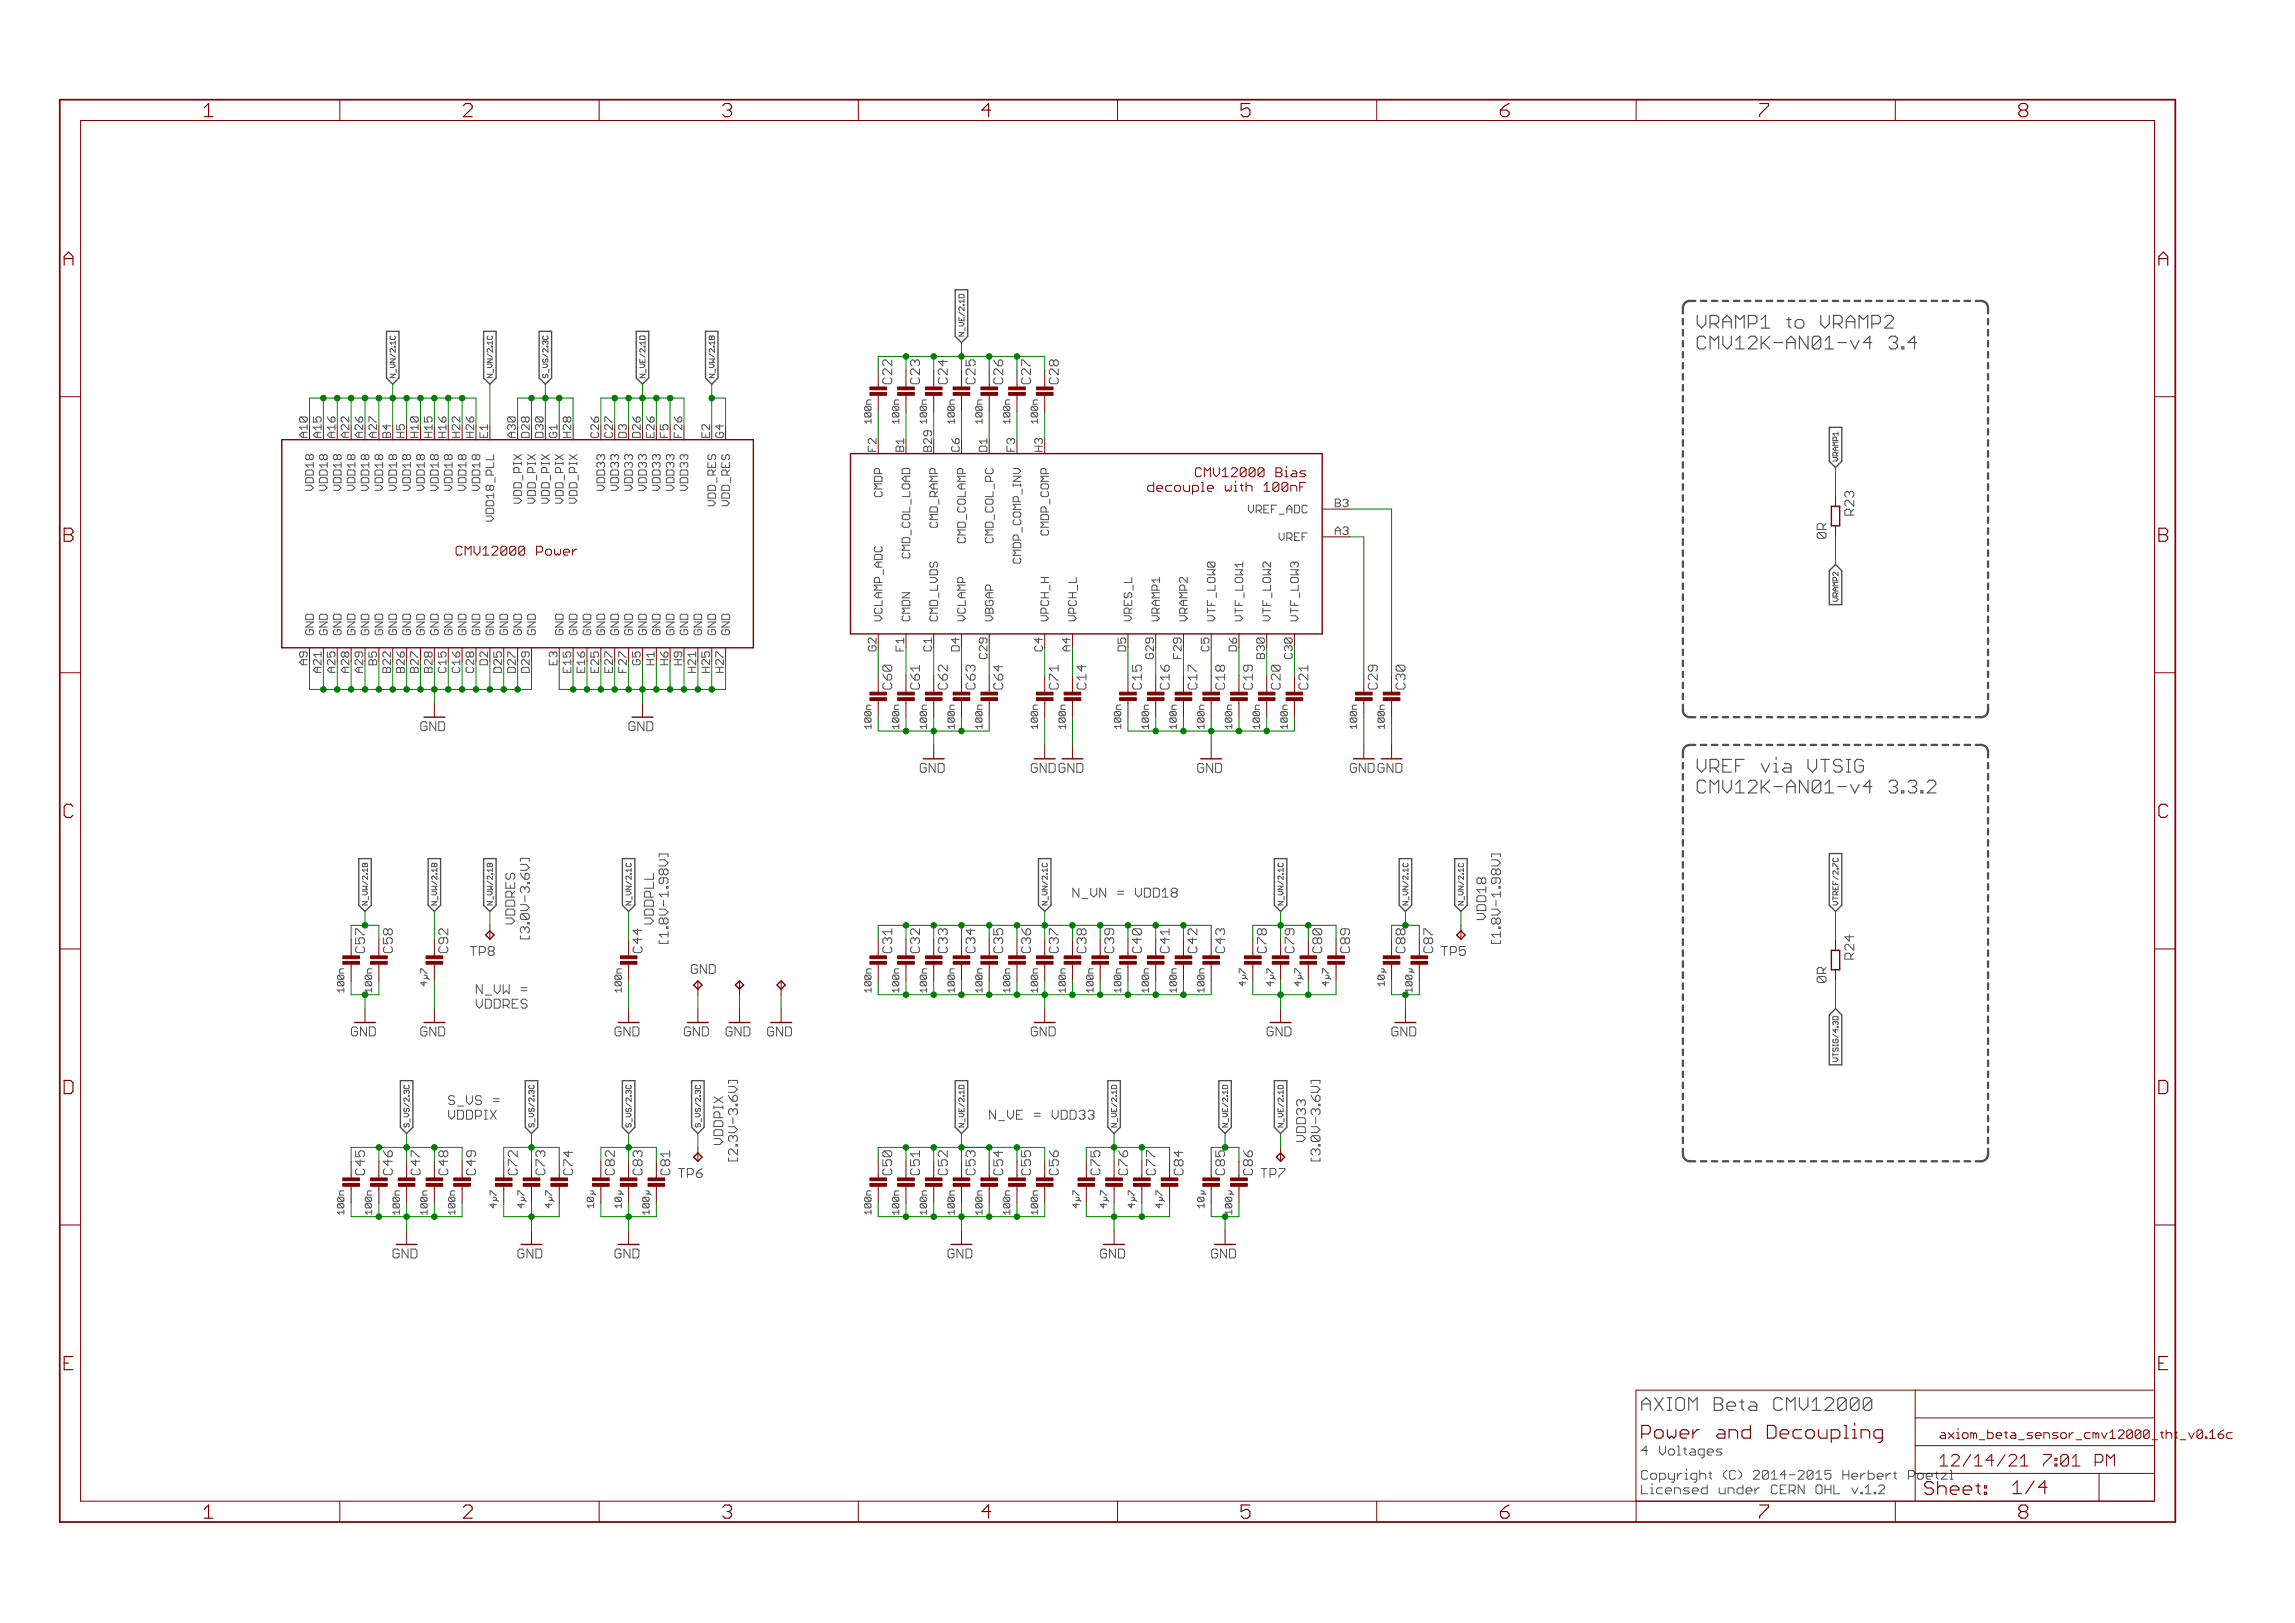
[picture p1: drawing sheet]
<svg xmlns="http://www.w3.org/2000/svg" width="420mm" height="297mm" viewBox="0 0 420 297" stroke-linecap="round" stroke-linejoin="round" font-family="sans-serif">
<defs><g id="words">
<g font-size="3.7" fill="#800000">
<text x="37.7" y="21.4">1</text>
<text x="85.1" y="21.4">2</text>
<text x="132.6" y="21.4">3</text>
<text x="180" y="21.4">4</text>
<text x="227.5" y="21.4">5</text>
<text x="275" y="21.4">6</text>
<text x="322.4" y="21.4">7</text>
<text x="369.9" y="21.4">8</text>
<text x="12" y="48.6">A</text>
<text x="395.5" y="48.6">A</text>
<text x="12" y="99.2">B</text>
<text x="395.5" y="99.2">B</text>
<text x="12" y="149.7">C</text>
<text x="395.5" y="149.7">C</text>
<text x="12" y="200.2">D</text>
<text x="395.5" y="200.2">D</text>
<text x="12" y="250.8">E</text>
<text x="395.5" y="250.8">E</text>
<text x="37.7" y="277.9">1</text>
<text x="85.1" y="277.9">2</text>
<text x="132.6" y="277.9">3</text>
<text x="180" y="277.9">4</text>
<text x="227.5" y="277.9">5</text>
<text x="275" y="277.9">6</text>
<text x="322.4" y="277.9">7</text>
<text x="369.9" y="277.9">8</text>
</g>
<g font-size="3.6" fill="#505050">
<text x="310.9" y="60.2">VRAMP1 to VRAMP2</text>
<text x="310.9" y="64">CMV12K-AN01-v4</text>
<text x="343.3" y="64">3.4</text>
<text x="310.9" y="141.4">VREF via VTSIG</text>
<text x="310.9" y="145.2">CMV12K-AN01-v4</text>
<text x="343.3" y="145.2">3.3.2</text>
<text x="300.7" y="258.2">AXIOM Beta CMV12000</text>
</g>
<g font-size="3.6" fill="#800000">
<text x="300.7" y="263.3">Power and Decoup</text>
<text x="335.3" y="263.3">ling</text>
<text x="368.7" y="273.5">1/4</text>
</g>
<g font-size="3.2" fill="#800000">
<text x="355.4" y="268.4">12/14/21</text>
<text x="372.9" y="268.4">7:01 PM</text>
</g>
<g font-size="2.5" fill="#505050">
<text x="163.6" y="70.3" transform="rotate(-90 163.6 70.3)">C22</text>
<text x="168.7" y="70.3" transform="rotate(-90 168.7 70.3)">C23</text>
<text x="173.8" y="70.3" transform="rotate(-90 173.8 70.3)">C24</text>
<text x="178.8" y="70.3" transform="rotate(-90 178.8 70.3)">C25</text>
<text x="183.9" y="70.3" transform="rotate(-90 183.9 70.3)">C26</text>
<text x="189" y="70.3" transform="rotate(-90 189 70.3)">C27</text>
<text x="194.1" y="70.3" transform="rotate(-90 194.1 70.3)">C28</text>
<text x="339.7" y="94.1" transform="rotate(-90 339.7 94.1)">R23</text>
<text x="334.7" y="98.5" transform="rotate(-90 334.7 98.5)">0R</text>
<text x="163.6" y="126.2" transform="rotate(-90 163.6 126.2)">C60</text>
<text x="168.7" y="126.2" transform="rotate(-90 168.7 126.2)">C61</text>
<text x="173.8" y="126.2" transform="rotate(-90 173.8 126.2)">C62</text>
<text x="178.8" y="126.2" transform="rotate(-90 178.8 126.2)">C63</text>
<text x="183.9" y="126.2" transform="rotate(-90 183.9 126.2)">C64</text>
<text x="194.1" y="126.2" transform="rotate(-90 194.1 126.2)">C71</text>
<text x="199.2" y="126.2" transform="rotate(-90 199.2 126.2)">C14</text>
<text x="209.3" y="126.2" transform="rotate(-90 209.3 126.2)">C15</text>
<text x="214.4" y="126.2" transform="rotate(-90 214.4 126.2)">C16</text>
<text x="219.5" y="126.2" transform="rotate(-90 219.5 126.2)">C17</text>
<text x="224.6" y="126.2" transform="rotate(-90 224.6 126.2)">C18</text>
<text x="229.6" y="126.2" transform="rotate(-90 229.6 126.2)">C19</text>
<text x="234.7" y="126.2" transform="rotate(-90 234.7 126.2)">C20</text>
<text x="239.8" y="126.2" transform="rotate(-90 239.8 126.2)">C21</text>
<text x="252.5" y="126.2" transform="rotate(-90 252.5 126.2)">C29</text>
<text x="257.6" y="126.2" transform="rotate(-90 257.6 126.2)">C30</text>
<text x="196.6" y="164.3">N_VN = VDD18</text>
<text x="94.6" y="168.8" transform="rotate(-90 94.6 168.8)">VDDRES</text>
<text x="97.3" y="172.5" transform="rotate(-90 97.3 172.5)">[3.0V-3.6V]</text>
<text x="120" y="168.8" transform="rotate(-90 120 168.8)">VDDPLL</text>
<text x="122.6" y="173.3" transform="rotate(-90 122.6 173.3)">[1.8V-1.98V]</text>
<text x="272.4" y="168" transform="rotate(-90 272.4 168)">VDD18</text>
<text x="275" y="173.3" transform="rotate(-90 275 173.3)">[1.8V-1.98V]</text>
<text x="67.1" y="174.4" transform="rotate(-90 67.1 174.4)">C57</text>
<text x="72.2" y="174.4" transform="rotate(-90 72.2 174.4)">C58</text>
<text x="82.3" y="174.4" transform="rotate(-90 82.3 174.4)">C92</text>
<text x="86.7" y="174.9">TP8</text>
<text x="117.9" y="174.4" transform="rotate(-90 117.9 174.4)">C44</text>
<text x="126.8" y="178.2">GND</text>
<text x="163.6" y="174.4" transform="rotate(-90 163.6 174.4)">C31</text>
<text x="168.7" y="174.4" transform="rotate(-90 168.7 174.4)">C32</text>
<text x="173.8" y="174.4" transform="rotate(-90 173.8 174.4)">C33</text>
<text x="178.8" y="174.4" transform="rotate(-90 178.8 174.4)">C34</text>
<text x="183.9" y="174.4" transform="rotate(-90 183.9 174.4)">C35</text>
<text x="189" y="174.4" transform="rotate(-90 189 174.4)">C36</text>
<text x="194.1" y="174.4" transform="rotate(-90 194.1 174.4)">C37</text>
<text x="199.2" y="174.4" transform="rotate(-90 199.2 174.4)">C38</text>
<text x="204.2" y="174.4" transform="rotate(-90 204.2 174.4)">C39</text>
<text x="209.3" y="174.4" transform="rotate(-90 209.3 174.4)">C40</text>
<text x="214.4" y="174.4" transform="rotate(-90 214.4 174.4)">C41</text>
<text x="219.5" y="174.4" transform="rotate(-90 219.5 174.4)">C42</text>
<text x="224.6" y="174.4" transform="rotate(-90 224.6 174.4)">C43</text>
<text x="232.2" y="174.4" transform="rotate(-90 232.2 174.4)">C78</text>
<text x="237.3" y="174.4" transform="rotate(-90 237.3 174.4)">C79</text>
<text x="242.3" y="174.4" transform="rotate(-90 242.3 174.4)">C80</text>
<text x="247.4" y="174.4" transform="rotate(-90 247.4 174.4)">C89</text>
<text x="257.6" y="174.4" transform="rotate(-90 257.6 174.4)">C88</text>
<text x="262.7" y="174.4" transform="rotate(-90 262.7 174.4)">C87</text>
<text x="264.5" y="174.9">TP5</text>
<text x="334.7" y="179.7" transform="rotate(-90 334.7 179.7)">0R</text>
<text x="339.7" y="175.4" transform="rotate(-90 339.7 175.4)">R24</text>
<text x="87.4" y="181.9">N_VW =</text>
<text x="87.4" y="184.6">VDDRES</text>
<text x="82.3" y="202.2">S_VS =</text>
<text x="82.3" y="204.9">VDDPIX</text>
<text x="132.7" y="209.4" transform="rotate(-90 132.7 209.4)">VDDPIX</text>
<text x="181.4" y="204.9">N_VE = VDD33</text>
<text x="239.3" y="208.7" transform="rotate(-90 239.3 208.7)">VDD33</text>
<text x="67.1" y="215.1" transform="rotate(-90 67.1 215.1)">C45</text>
<text x="72.2" y="215.1" transform="rotate(-90 72.2 215.1)">C46</text>
<text x="77.3" y="215.1" transform="rotate(-90 77.3 215.1)">C47</text>
<text x="82.3" y="215.1" transform="rotate(-90 82.3 215.1)">C48</text>
<text x="87.4" y="215.1" transform="rotate(-90 87.4 215.1)">C49</text>
<text x="95" y="215.1" transform="rotate(-90 95 215.1)">C72</text>
<text x="100.1" y="215.1" transform="rotate(-90 100.1 215.1)">C73</text>
<text x="105.2" y="215.1" transform="rotate(-90 105.2 215.1)">C74</text>
<text x="112.8" y="215.1" transform="rotate(-90 112.8 215.1)">C82</text>
<text x="117.9" y="215.1" transform="rotate(-90 117.9 215.1)">C83</text>
<text x="123" y="215.1" transform="rotate(-90 123 215.1)">C81</text>
<text x="124.8" y="215.6">TP6</text>
<text x="135.3" y="213.2" transform="rotate(-90 135.3 213.2)">[2.3V-3.6V]</text>
<text x="163.6" y="215.1" transform="rotate(-90 163.6 215.1)">C50</text>
<text x="168.7" y="215.1" transform="rotate(-90 168.7 215.1)">C51</text>
<text x="173.8" y="215.1" transform="rotate(-90 173.8 215.1)">C52</text>
<text x="178.8" y="215.1" transform="rotate(-90 178.8 215.1)">C53</text>
<text x="183.9" y="215.1" transform="rotate(-90 183.9 215.1)">C54</text>
<text x="189" y="215.1" transform="rotate(-90 189 215.1)">C55</text>
<text x="194.1" y="215.1" transform="rotate(-90 194.1 215.1)">C56</text>
<text x="201.7" y="215.1" transform="rotate(-90 201.7 215.1)">C75</text>
<text x="206.8" y="215.1" transform="rotate(-90 206.8 215.1)">C76</text>
<text x="211.9" y="215.1" transform="rotate(-90 211.9 215.1)">C77</text>
<text x="216.9" y="215.1" transform="rotate(-90 216.9 215.1)">C84</text>
<text x="224.6" y="215.1" transform="rotate(-90 224.6 215.1)">C85</text>
<text x="229.6" y="215.1" transform="rotate(-90 229.6 215.1)">C86</text>
<text x="231.5" y="215.6">TP7</text>
<text x="242" y="213.2" transform="rotate(-90 242 213.2)">[3.0V-3.6V]</text>
<text x="300.7" y="266.4">4 Voltages</text>
<text x="300.7" y="273.5">Licensed under CERN OHL v.1.2</text>
</g>
<g font-size="2.5" fill="#800000">
<text x="211.2" y="90">decouple with 100nF</text>
<text x="220.3" y="87.3">CMV12000 Bias</text>
<text x="84.5" y="101.7">CMV12000 Power</text>
<text x="77.3" y="133.8">GND</text>
<text x="115.3" y="133.8">GND</text>
<text x="168.7" y="141.4">GND</text>
<text x="189" y="141.4">GND GND</text>
<text x="219.5" y="141.4">GND</text>
<text x="247.4" y="141.4">GND GND</text>
<text x="64.6" y="189.7">GND</text>
<text x="77.3" y="189.7">GND</text>
<text x="112.8" y="189.7">GND</text>
<text x="125.5" y="189.7">GND</text>
<text x="133.1" y="189.7">GND</text>
<text x="140.7" y="189.7">GND</text>
<text x="189" y="189.7">GND</text>
<text x="232.2" y="189.7">GND</text>
<text x="255" y="189.7">GND</text>
<text x="72.2" y="230.3">GND</text>
<text x="95" y="230.3">GND</text>
<text x="112.8" y="230.3">GND</text>
<text x="173.8" y="230.3">GND</text>
<text x="201.7" y="230.3">GND</text>
<text x="222" y="230.3">GND</text>
<text x="300.7" y="270.8">Copyright (C) 2014-2015 Herbert Poetzl</text>
</g>
<g font-size="2.3" fill="#800000">
<text x="355.4" y="263.3">axiom_beta_sensor_cmv12000_t</text>
<text x="395.1" y="263.3">ht_v0.16c</text>
</g>
<g font-size="2.1" fill="#800000">
<text x="56.6" y="80.1" transform="rotate(-90 56.6 80.1)">A10</text>
<text x="59.1" y="80.1" transform="rotate(-90 59.1 80.1)">A15</text>
<text x="61.7" y="80.1" transform="rotate(-90 61.7 80.1)">A16</text>
<text x="64.2" y="80.1" transform="rotate(-90 64.2 80.1)">A22</text>
<text x="66.7" y="80.1" transform="rotate(-90 66.7 80.1)">A26</text>
<text x="69.3" y="80.1" transform="rotate(-90 69.3 80.1)">A27</text>
<text x="71.8" y="80.1" transform="rotate(-90 71.8 80.1)">B4</text>
<text x="74.4" y="80.1" transform="rotate(-90 74.4 80.1)">H5</text>
<text x="76.9" y="80.1" transform="rotate(-90 76.9 80.1)">H10</text>
<text x="79.4" y="80.1" transform="rotate(-90 79.4 80.1)">H15</text>
<text x="82" y="80.1" transform="rotate(-90 82 80.1)">H16</text>
<text x="84.5" y="80.1" transform="rotate(-90 84.5 80.1)">H22</text>
<text x="87.1" y="80.1" transform="rotate(-90 87.1 80.1)">H26</text>
<text x="89.6" y="80.1" transform="rotate(-90 89.6 80.1)">E1</text>
<text x="94.7" y="80.1" transform="rotate(-90 94.7 80.1)">A30</text>
<text x="97.2" y="80.1" transform="rotate(-90 97.2 80.1)">D28</text>
<text x="99.8" y="80.1" transform="rotate(-90 99.8 80.1)">D30</text>
<text x="102.3" y="80.1" transform="rotate(-90 102.3 80.1)">G1</text>
<text x="104.8" y="80.1" transform="rotate(-90 104.8 80.1)">H28</text>
<text x="109.9" y="80.1" transform="rotate(-90 109.9 80.1)">C26</text>
<text x="112.5" y="80.1" transform="rotate(-90 112.5 80.1)">C27</text>
<text x="115" y="80.1" transform="rotate(-90 115 80.1)">D3</text>
<text x="117.5" y="80.1" transform="rotate(-90 117.5 80.1)">D26</text>
<text x="120.1" y="80.1" transform="rotate(-90 120.1 80.1)">E26</text>
<text x="122.6" y="80.1" transform="rotate(-90 122.6 80.1)">F5</text>
<text x="125.2" y="80.1" transform="rotate(-90 125.2 80.1)">F26</text>
<text x="130.2" y="80.1" transform="rotate(-90 130.2 80.1)">E2</text>
<text x="132.8" y="80.1" transform="rotate(-90 132.8 80.1)">G4</text>
<text x="160.7" y="82.7" transform="rotate(-90 160.7 82.7)">F2</text>
<text x="165.8" y="82.7" transform="rotate(-90 165.8 82.7)">B1</text>
<text x="170.9" y="82.7" transform="rotate(-90 170.9 82.7)">B29</text>
<text x="175.9" y="82.7" transform="rotate(-90 175.9 82.7)">C6</text>
<text x="181" y="82.7" transform="rotate(-90 181 82.7)">D1</text>
<text x="186.1" y="82.7" transform="rotate(-90 186.1 82.7)">F3</text>
<text x="191.2" y="82.7" transform="rotate(-90 191.2 82.7)">H3</text>
<text x="160.7" y="119" transform="rotate(-90 160.7 119)">G2</text>
<text x="165.8" y="119" transform="rotate(-90 165.8 119)">F1</text>
<text x="170.9" y="119" transform="rotate(-90 170.9 119)">C1</text>
<text x="175.9" y="119" transform="rotate(-90 175.9 119)">D4</text>
<text x="191.2" y="119" transform="rotate(-90 191.2 119)">C4</text>
<text x="196.3" y="119" transform="rotate(-90 196.3 119)">A4</text>
<text x="206.4" y="119" transform="rotate(-90 206.4 119)">D5</text>
<text x="221.7" y="119" transform="rotate(-90 221.7 119)">C5</text>
<text x="226.7" y="119" transform="rotate(-90 226.7 119)">D6</text>
<text x="56.6" y="121.5" transform="rotate(-90 56.6 121.5)">A9</text>
<text x="59.1" y="122.8" transform="rotate(-90 59.1 122.8)">A21</text>
<text x="61.7" y="122.8" transform="rotate(-90 61.7 122.8)">A25</text>
<text x="64.2" y="122.8" transform="rotate(-90 64.2 122.8)">A28</text>
<text x="66.7" y="122.8" transform="rotate(-90 66.7 122.8)">A29</text>
<text x="69.3" y="121.5" transform="rotate(-90 69.3 121.5)">B5</text>
<text x="71.8" y="122.8" transform="rotate(-90 71.8 122.8)">B22</text>
<text x="74.4" y="122.8" transform="rotate(-90 74.4 122.8)">B26</text>
<text x="76.9" y="122.8" transform="rotate(-90 76.9 122.8)">B27</text>
<text x="79.4" y="122.8" transform="rotate(-90 79.4 122.8)">B28</text>
<text x="82" y="122.8" transform="rotate(-90 82 122.8)">C15</text>
<text x="84.5" y="122.8" transform="rotate(-90 84.5 122.8)">C16</text>
<text x="87.1" y="122.8" transform="rotate(-90 87.1 122.8)">C28</text>
<text x="89.6" y="121.5" transform="rotate(-90 89.6 121.5)">D2</text>
<text x="92.1" y="122.8" transform="rotate(-90 92.1 122.8)">D25</text>
<text x="94.7" y="122.8" transform="rotate(-90 94.7 122.8)">D27</text>
<text x="97.2" y="122.8" transform="rotate(-90 97.2 122.8)">D29</text>
<text x="102.3" y="121.5" transform="rotate(-90 102.3 121.5)">E3</text>
<text x="104.8" y="122.8" transform="rotate(-90 104.8 122.8)">E15</text>
<text x="107.4" y="122.8" transform="rotate(-90 107.4 122.8)">E16</text>
<text x="109.9" y="122.8" transform="rotate(-90 109.9 122.8)">E25</text>
<text x="112.5" y="122.8" transform="rotate(-90 112.5 122.8)">E27</text>
<text x="115" y="122.8" transform="rotate(-90 115 122.8)">F27</text>
<text x="117.5" y="121.5" transform="rotate(-90 117.5 121.5)">G5</text>
<text x="120.1" y="121.5" transform="rotate(-90 120.1 121.5)">H1</text>
<text x="122.6" y="121.5" transform="rotate(-90 122.6 121.5)">H6</text>
<text x="125.2" y="121.5" transform="rotate(-90 125.2 121.5)">H9</text>
<text x="127.7" y="122.8" transform="rotate(-90 127.7 122.8)">H21</text>
<text x="130.2" y="122.8" transform="rotate(-90 130.2 122.8)">H25</text>
<text x="132.8" y="122.8" transform="rotate(-90 132.8 122.8)">H27</text>
<text x="181" y="120.3" transform="rotate(-90 181 120.3)">C29</text>
<text x="211.5" y="120.3" transform="rotate(-90 211.5 120.3)">G29</text>
<text x="216.6" y="120.3" transform="rotate(-90 216.6 120.3)">F29</text>
<text x="231.8" y="120.3" transform="rotate(-90 231.8 120.3)">B30</text>
<text x="236.9" y="120.3" transform="rotate(-90 236.9 120.3)">C30</text>
</g>
<g font-size="2.1" fill="#505050">
<text x="57.7" y="89.3" transform="rotate(-90 57.7 89.3)">VDD18</text>
<text x="60.2" y="89.3" transform="rotate(-90 60.2 89.3)">VDD18</text>
<text x="62.8" y="89.3" transform="rotate(-90 62.8 89.3)">VDD18</text>
<text x="65.3" y="89.3" transform="rotate(-90 65.3 89.3)">VDD18</text>
<text x="67.9" y="89.3" transform="rotate(-90 67.9 89.3)">VDD18</text>
<text x="70.4" y="89.3" transform="rotate(-90 70.4 89.3)">VDD18</text>
<text x="72.9" y="89.3" transform="rotate(-90 72.9 89.3)">VDD18</text>
<text x="75.5" y="89.3" transform="rotate(-90 75.5 89.3)">VDD18</text>
<text x="78" y="89.3" transform="rotate(-90 78 89.3)">VDD18</text>
<text x="80.6" y="89.3" transform="rotate(-90 80.6 89.3)">VDD18</text>
<text x="83.1" y="89.3" transform="rotate(-90 83.1 89.3)">VDD18</text>
<text x="85.6" y="89.3" transform="rotate(-90 85.6 89.3)">VDD18</text>
<text x="88.2" y="89.3" transform="rotate(-90 88.2 89.3)">VDD18</text>
<text x="111" y="89.3" transform="rotate(-90 111 89.3)">VDD33</text>
<text x="113.6" y="89.3" transform="rotate(-90 113.6 89.3)">VDD33</text>
<text x="116.1" y="89.3" transform="rotate(-90 116.1 89.3)">VDD33</text>
<text x="118.6" y="89.3" transform="rotate(-90 118.6 89.3)">VDD33</text>
<text x="121.2" y="89.3" transform="rotate(-90 121.2 89.3)">VDD33</text>
<text x="123.7" y="89.3" transform="rotate(-90 123.7 89.3)">VDD33</text>
<text x="126.3" y="89.3" transform="rotate(-90 126.3 89.3)">VDD33</text>
<text x="90.7" y="94.4" transform="rotate(-90 90.7 94.4)">VDD18_PLL</text>
<text x="95.8" y="91.8" transform="rotate(-90 95.8 91.8)">VDD_PIX</text>
<text x="98.3" y="91.8" transform="rotate(-90 98.3 91.8)">VDD_PIX</text>
<text x="100.9" y="91.8" transform="rotate(-90 100.9 91.8)">VDD_PIX</text>
<text x="103.4" y="91.8" transform="rotate(-90 103.4 91.8)">VDD_PIX</text>
<text x="106" y="91.8" transform="rotate(-90 106 91.8)">VDD_PIX</text>
<text x="131.3" y="91.8" transform="rotate(-90 131.3 91.8)">VDD_RES</text>
<text x="133.9" y="91.8" transform="rotate(-90 133.9 91.8)">VDD_RES</text>
<text x="161.8" y="90.5" transform="rotate(-90 161.8 90.5)">CMDP</text>
<text x="172" y="95.7" transform="rotate(-90 172 95.7)">CMD_RAMP</text>
<text x="229.7" y="93.9">VREF_ADC</text>
<text x="244.7" y="92.8">B3</text>
<text x="166.9" y="100.8" transform="rotate(-90 166.9 100.8)">CMD_COL_LOAD</text>
<text x="177.1" y="98.3" transform="rotate(-90 177.1 98.3)">CMD_COLAMP</text>
<text x="182.1" y="98.3" transform="rotate(-90 182.1 98.3)">CMD_COL_PC</text>
<text x="192.3" y="97" transform="rotate(-90 192.3 97)">CMDP_COMP</text>
<text x="234.8" y="99">VREF</text>
<text x="244.7" y="97.9">A3</text>
<text x="187.2" y="102.1" transform="rotate(-90 187.2 102.1)">CMDP_COMP_INV</text>
<text x="161.8" y="113.7" transform="rotate(-90 161.8 113.7)">VCLAMP_ADC</text>
<text x="166.9" y="113.7" transform="rotate(-90 166.9 113.7)">CMDN</text>
<text x="172" y="113.7" transform="rotate(-90 172 113.7)">CMD_LVDS</text>
<text x="177.1" y="113.7" transform="rotate(-90 177.1 113.7)">VCLAMP</text>
<text x="182.1" y="113.7" transform="rotate(-90 182.1 113.7)">VBGAP</text>
<text x="192.3" y="113.7" transform="rotate(-90 192.3 113.7)">VPCH_H</text>
<text x="197.4" y="113.7" transform="rotate(-90 197.4 113.7)">VPCH_L</text>
<text x="207.5" y="113.7" transform="rotate(-90 207.5 113.7)">VRES_L</text>
<text x="212.6" y="113.7" transform="rotate(-90 212.6 113.7)">VRAMP1</text>
<text x="217.7" y="113.7" transform="rotate(-90 217.7 113.7)">VRAMP2</text>
<text x="222.8" y="113.7" transform="rotate(-90 222.8 113.7)">VTF_LOW0</text>
<text x="227.9" y="113.7" transform="rotate(-90 227.9 113.7)">VTF_LOW1</text>
<text x="232.9" y="113.7" transform="rotate(-90 232.9 113.7)">VTF_LOW2</text>
<text x="238" y="113.7" transform="rotate(-90 238 113.7)">VTF_LOW3</text>
<text x="57.7" y="116.2" transform="rotate(-90 57.7 116.2)">GND</text>
<text x="60.2" y="116.2" transform="rotate(-90 60.2 116.2)">GND</text>
<text x="62.8" y="116.2" transform="rotate(-90 62.8 116.2)">GND</text>
<text x="65.3" y="116.2" transform="rotate(-90 65.3 116.2)">GND</text>
<text x="67.9" y="116.2" transform="rotate(-90 67.9 116.2)">GND</text>
<text x="70.4" y="116.2" transform="rotate(-90 70.4 116.2)">GND</text>
<text x="72.9" y="116.2" transform="rotate(-90 72.9 116.2)">GND</text>
<text x="75.5" y="116.2" transform="rotate(-90 75.5 116.2)">GND</text>
<text x="78" y="116.2" transform="rotate(-90 78 116.2)">GND</text>
<text x="80.6" y="116.2" transform="rotate(-90 80.6 116.2)">GND</text>
<text x="83.1" y="116.2" transform="rotate(-90 83.1 116.2)">GND</text>
<text x="85.6" y="116.2" transform="rotate(-90 85.6 116.2)">GND</text>
<text x="88.2" y="116.2" transform="rotate(-90 88.2 116.2)">GND</text>
<text x="90.7" y="116.2" transform="rotate(-90 90.7 116.2)">GND</text>
<text x="93.3" y="116.2" transform="rotate(-90 93.3 116.2)">GND</text>
<text x="95.8" y="116.2" transform="rotate(-90 95.8 116.2)">GND</text>
<text x="98.3" y="116.2" transform="rotate(-90 98.3 116.2)">GND</text>
<text x="103.4" y="116.2" transform="rotate(-90 103.4 116.2)">GND</text>
<text x="106" y="116.2" transform="rotate(-90 106 116.2)">GND</text>
<text x="108.5" y="116.2" transform="rotate(-90 108.5 116.2)">GND</text>
<text x="111" y="116.2" transform="rotate(-90 111 116.2)">GND</text>
<text x="113.6" y="116.2" transform="rotate(-90 113.6 116.2)">GND</text>
<text x="116.1" y="116.2" transform="rotate(-90 116.1 116.2)">GND</text>
<text x="118.6" y="116.2" transform="rotate(-90 118.6 116.2)">GND</text>
<text x="121.2" y="116.2" transform="rotate(-90 121.2 116.2)">GND</text>
<text x="123.7" y="116.2" transform="rotate(-90 123.7 116.2)">GND</text>
<text x="126.3" y="116.2" transform="rotate(-90 126.3 116.2)">GND</text>
<text x="128.8" y="116.2" transform="rotate(-90 128.8 116.2)">GND</text>
<text x="131.3" y="116.2" transform="rotate(-90 131.3 116.2)">GND</text>
<text x="133.9" y="116.2" transform="rotate(-90 133.9 116.2)">GND</text>
</g>
<g font-size="1.8" fill="#505050">
<text x="159.8" y="77.2" transform="rotate(-90 159.8 77.2)">100n</text>
<text x="164.9" y="77.2" transform="rotate(-90 164.9 77.2)">100n</text>
<text x="170" y="77.2" transform="rotate(-90 170 77.2)">100n</text>
<text x="175" y="77.2" transform="rotate(-90 175 77.2)">100n</text>
<text x="180.1" y="77.2" transform="rotate(-90 180.1 77.2)">100n</text>
<text x="185.2" y="77.2" transform="rotate(-90 185.2 77.2)">100n</text>
<text x="190.3" y="77.2" transform="rotate(-90 190.3 77.2)">100n</text>
<text x="159.8" y="133" transform="rotate(-90 159.8 133)">100n</text>
<text x="164.9" y="133" transform="rotate(-90 164.9 133)">100n</text>
<text x="170" y="133" transform="rotate(-90 170 133)">100n</text>
<text x="175" y="133" transform="rotate(-90 175 133)">100n</text>
<text x="180.1" y="133" transform="rotate(-90 180.1 133)">100n</text>
<text x="190.3" y="133" transform="rotate(-90 190.3 133)">100n</text>
<text x="195.3" y="133" transform="rotate(-90 195.3 133)">100n</text>
<text x="205.5" y="133" transform="rotate(-90 205.5 133)">100n</text>
<text x="210.6" y="133" transform="rotate(-90 210.6 133)">100n</text>
<text x="215.7" y="133" transform="rotate(-90 215.7 133)">100n</text>
<text x="220.7" y="133" transform="rotate(-90 220.7 133)">100n</text>
<text x="225.8" y="133" transform="rotate(-90 225.8 133)">100n</text>
<text x="230.9" y="133" transform="rotate(-90 230.9 133)">100n</text>
<text x="236" y="133" transform="rotate(-90 236 133)">100n</text>
<text x="248.7" y="133" transform="rotate(-90 248.7 133)">100n</text>
<text x="253.8" y="133" transform="rotate(-90 253.8 133)">100n</text>
<text x="63.3" y="181.3" transform="rotate(-90 63.3 181.3)">100n</text>
<text x="68.4" y="181.3" transform="rotate(-90 68.4 181.3)">100n</text>
<text x="78.5" y="180.2" transform="rotate(-90 78.5 180.2)">4µ7</text>
<text x="114.1" y="181.3" transform="rotate(-90 114.1 181.3)">100n</text>
<text x="159.8" y="181.3" transform="rotate(-90 159.8 181.3)">100n</text>
<text x="164.9" y="181.3" transform="rotate(-90 164.9 181.3)">100n</text>
<text x="170" y="181.3" transform="rotate(-90 170 181.3)">100n</text>
<text x="175" y="181.3" transform="rotate(-90 175 181.3)">100n</text>
<text x="180.1" y="181.3" transform="rotate(-90 180.1 181.3)">100n</text>
<text x="185.2" y="181.3" transform="rotate(-90 185.2 181.3)">100n</text>
<text x="190.3" y="181.3" transform="rotate(-90 190.3 181.3)">100n</text>
<text x="195.3" y="181.3" transform="rotate(-90 195.3 181.3)">100n</text>
<text x="200.4" y="181.3" transform="rotate(-90 200.4 181.3)">100n</text>
<text x="205.5" y="181.3" transform="rotate(-90 205.5 181.3)">100n</text>
<text x="210.6" y="181.3" transform="rotate(-90 210.6 181.3)">100n</text>
<text x="215.7" y="181.3" transform="rotate(-90 215.7 181.3)">100n</text>
<text x="220.7" y="181.3" transform="rotate(-90 220.7 181.3)">100n</text>
<text x="228.4" y="180.2" transform="rotate(-90 228.4 180.2)">4µ7</text>
<text x="233.4" y="180.2" transform="rotate(-90 233.4 180.2)">4µ7</text>
<text x="238.5" y="180.2" transform="rotate(-90 238.5 180.2)">4µ7</text>
<text x="243.6" y="180.2" transform="rotate(-90 243.6 180.2)">4µ7</text>
<text x="253.8" y="180.2" transform="rotate(-90 253.8 180.2)">10µ</text>
<text x="258.8" y="181.3" transform="rotate(-90 258.8 181.3)">100µ</text>
<text x="63.3" y="221.9" transform="rotate(-90 63.3 221.9)">100n</text>
<text x="68.4" y="221.9" transform="rotate(-90 68.4 221.9)">100n</text>
<text x="73.4" y="221.9" transform="rotate(-90 73.4 221.9)">100n</text>
<text x="78.5" y="221.9" transform="rotate(-90 78.5 221.9)">100n</text>
<text x="83.6" y="221.9" transform="rotate(-90 83.6 221.9)">100n</text>
<text x="91.2" y="220.8" transform="rotate(-90 91.2 220.8)">4µ7</text>
<text x="96.3" y="220.8" transform="rotate(-90 96.3 220.8)">4µ7</text>
<text x="101.4" y="220.8" transform="rotate(-90 101.4 220.8)">4µ7</text>
<text x="109" y="220.8" transform="rotate(-90 109 220.8)">10µ</text>
<text x="114.1" y="220.8" transform="rotate(-90 114.1 220.8)">10µ</text>
<text x="119.2" y="221.9" transform="rotate(-90 119.2 221.9)">100µ</text>
<text x="159.8" y="221.9" transform="rotate(-90 159.8 221.9)">100n</text>
<text x="164.9" y="221.9" transform="rotate(-90 164.9 221.9)">100n</text>
<text x="170" y="221.9" transform="rotate(-90 170 221.9)">100n</text>
<text x="175" y="221.9" transform="rotate(-90 175 221.9)">100n</text>
<text x="180.1" y="221.9" transform="rotate(-90 180.1 221.9)">100n</text>
<text x="185.2" y="221.9" transform="rotate(-90 185.2 221.9)">100n</text>
<text x="190.3" y="221.9" transform="rotate(-90 190.3 221.9)">100n</text>
<text x="197.9" y="220.8" transform="rotate(-90 197.9 220.8)">4µ7</text>
<text x="203" y="220.8" transform="rotate(-90 203 220.8)">4µ7</text>
<text x="208" y="220.8" transform="rotate(-90 208 220.8)">4µ7</text>
<text x="213.1" y="220.8" transform="rotate(-90 213.1 220.8)">4µ7</text>
<text x="220.7" y="220.8" transform="rotate(-90 220.7 220.8)">10µ</text>
<text x="225.8" y="221.9" transform="rotate(-90 225.8 221.9)">100µ</text>
</g>
<g font-size="1.4" fill="#505050">
<text x="176.8" y="61.5" transform="rotate(-90 176.8 61.5)">N_VE/2.1D</text>
<text x="72.7" y="69.2" transform="rotate(-90 72.7 69.2)">N_VN/2.1C</text>
<text x="90.5" y="69.2" transform="rotate(-90 90.5 69.2)">N_VN/2.1C</text>
<text x="100.6" y="69.2" transform="rotate(-90 100.6 69.2)">S_VS/2.3C</text>
<text x="118.4" y="69.2" transform="rotate(-90 118.4 69.2)">N_VE/2.1D</text>
<text x="131.1" y="69.2" transform="rotate(-90 131.1 69.2)">N_VW/2.1B</text>
<text x="336.8" y="84.4" transform="rotate(-90 336.8 84.4)">VRAMP1</text>
<text x="336.8" y="109.5" transform="rotate(-90 336.8 109.5)">VRAMP2</text>
<text x="67.6" y="165.7" transform="rotate(-90 67.6 165.7)">N_VW/2.1B</text>
<text x="80.3" y="165.7" transform="rotate(-90 80.3 165.7)">N_VW/2.1B</text>
<text x="90.5" y="165.7" transform="rotate(-90 90.5 165.7)">N_VW/2.1B</text>
<text x="115.9" y="165.7" transform="rotate(-90 115.9 165.7)">N_VN/2.1C</text>
<text x="192" y="165.7" transform="rotate(-90 192 165.7)">N_VN/2.1C</text>
<text x="235.2" y="165.7" transform="rotate(-90 235.2 165.7)">N_VN/2.1C</text>
<text x="258.1" y="165.7" transform="rotate(-90 258.1 165.7)">N_VN/2.1C</text>
<text x="268.2" y="165.7" transform="rotate(-90 268.2 165.7)">N_VN/2.1C</text>
<text x="336.8" y="165.7" transform="rotate(-90 336.8 165.7)">VTREF/2.7C</text>
<text x="336.8" y="194.2" transform="rotate(-90 336.8 194.2)">VTSIG/4.3D</text>
<text x="75.2" y="206.3" transform="rotate(-90 75.2 206.3)">S_VS/2.3C</text>
<text x="98.1" y="206.3" transform="rotate(-90 98.1 206.3)">S_VS/2.3C</text>
<text x="115.9" y="206.3" transform="rotate(-90 115.9 206.3)">S_VS/2.3C</text>
<text x="128.6" y="206.3" transform="rotate(-90 128.6 206.3)">S_VS/2.3C</text>
<text x="176.8" y="206.3" transform="rotate(-90 176.8 206.3)">N_VE/2.1D</text>
<text x="204.7" y="206.3" transform="rotate(-90 204.7 206.3)">N_VE/2.1D</text>
<text x="225.1" y="206.3" transform="rotate(-90 225.1 206.3)">N_VE/2.1D</text>
<text x="235.2" y="206.3" transform="rotate(-90 235.2 206.3)">N_VE/2.1D</text>
</g>
</g></defs>
<g fill="none" stroke="#505050" stroke-width=".18">
<path d="M90.4 94.9l-.5 .5h-.9M131 92.1l-.5 .5h-.9M133.5 92.1l-.4 .5h-1M170.2 96.3l.3 .2h.9l.2-.2M175.3 98.6v.5l.3 .2h.9l.2-.2v-.5M180.4 98.6v.5l.2 .2h1l.2-.2v-.5M190.6 97.2v.5l.2 .2h.9l.3-.2v-.5M228.6 92.5v.9l.4 .5M160.3 100.1l-.2 .2M161.2 100.1l.3 .2M165.2 101.4v.5l.2 .2h.9l.3-.2v-.5M185.5 102.4v.4l.2 .3h.9l.3-.3v-.4"/>
<path d="M336.5 109.7l-.3 .3h-.6M215.2 162.6l.3 .2v.3l-.3 .3 .3 .3v.2l-.3 .3M200 203.2l.3 .3v.3l-.3 .2 .3 .3v.3l-.3 .2M345 272v.3l-1.1 1.1h1.1"/>
</g>
<g fill="none" stroke="#505050" stroke-width=".42">
<path d="M308.1 58.4v1M310.4 55.1a1.95 1.95 0 0 0-2 .4 2.2 2.2 0 0 0-.3 1.9M311.4 55.1h1M313.4 55.1h1M315.4 55.1h1M317.4 55.1h1M319.4 55.1h1M321.4 55.1h1.1M323.4 55.1h1.1M325.5 55.1h1M327.5 55.1h1M329.5 55.1h1"/>
<path d="M331.5 55.1h1M333.5 55.1h1M335.5 55.1h1M337.5 55.1h1.1M339.6 55.1h1M341.6 55.1h1M343.6 55.1h1M345.6 55.1h1M347.6 55.1h1M349.6 55.1h1M351.6 55.1h1M353.6 55.1h1"/>
<path d="M355.6 55.1h1.1M357.7 55.1h1M359.7 55.1h1M361.7 55.1a1.95 1.95 0 0 1 2 .4 2.2 2.2 0 0 1 .3 1.9M364 58.4v1M308.1 60.4v1M308.1 62.4v1M308.1 64.4v1M308.1 66.4v1M308.1 68.5v1M308.1 70.5v1M308.1 72.5v1"/>
<path d="M308.1 74.5v1M308.1 76.5v1M308.1 78.5v1M364 60.4v1M364 62.4v1M364 64.4v1M364 66.4v1M364 68.5v1M364 70.5v1M364 72.5v1M364 74.5v1M364 76.5v1"/>
<path d="M364 78.5v1M308.1 80.6v1M308.1 82.6v1M308.1 84.6v1M308.1 86.6v1M308.1 88.6v1M308.1 90.6v1.1M308.1 92.7v1M308.1 94.7v1M308.1 96.7v1M308.1 98.7v1M364 80.6v1"/>
<path d="M364 82.6v1M364 84.6v1M364 86.6v1M364 88.6v1M364 90.6v1.1M364 92.7v1M364 94.7v1M364 96.7v1M364 98.7v1M308.1 100.7v1M308.1 102.7v1.1M308.1 104.8v1"/>
<path d="M308.1 106.8v1M308.1 108.8v1M308.1 110.8v1M308.1 112.8v1.1M308.1 114.9v1M308.1 116.9v1M308.1 118.9v1M364 100.7v1M364 102.7v1.1M364 104.8v1M364 106.8v1M364 108.8v1"/>
<path d="M364 110.8v1M364 112.8v1.1M364 114.9v1M364 116.9v1M364 118.9v1M308.1 129a1.97 1.97 0 0 0 .5 2 2.1 2.1 0 0 0 1.8 .3M308.1 120.9v1M308.1 122.9v1M308.1 124.9v1.1M308.1 127v1M308.1 139.6v1.1M310.4 136.3a2.01 2.01 0 0 0-2 .5 2.1 2.1 0 0 0-.3 1.8"/>
<path d="M311.4 136.3h1M311.4 131.3h1M313.4 136.3h1M313.4 131.3h1M315.4 136.3h1M315.4 131.3h1M317.4 136.3h1M317.4 131.3h1M319.4 136.3h1M319.4 131.3h1M321.4 136.3h1.1M321.4 131.3h1.1"/>
<path d="M323.4 136.3h1.1M323.4 131.3h1.1M325.5 136.3h1M325.5 131.3h1M327.5 136.3h1M327.5 131.3h1M329.5 136.3h1M329.5 131.3h1M331.5 136.3h1M331.5 131.3h1M333.5 136.3h1M333.5 131.3h1"/>
<path d="M335.5 136.3h1M335.5 131.3h1M337.5 136.3h1.1M337.5 131.3h1.1M339.6 136.3h1M339.6 131.3h1M341.6 136.3h1M341.6 131.3h1M343.6 136.3h1M343.6 131.3h1M345.6 136.3h1M345.6 131.3h1"/>
<path d="M347.6 136.3h1M347.6 131.3h1M349.6 136.3h1M349.6 131.3h1M351.6 136.3h1M351.6 131.3h1M353.6 136.3h1M353.6 131.3h1M355.6 136.3h1.1M355.6 131.3h1.1M357.7 136.3h1M357.7 131.3h1"/>
<path d="M359.7 136.3h1M359.7 131.3h1M361.7 136.3a2.01 2.01 0 0 1 2 .5 2.1 2.1 0 0 1 .3 1.8M364 129a1.97 1.97 0 0 1-.5 2 2.1 2.1 0 0 1-1.8 .3M364 120.9v1M364 122.9v1M364 124.9v1.1M364 127v1M364 139.6v1.1M308.1 141.6v1.1M308.1 143.7v1M308.1 145.7v1"/>
<path d="M308.1 147.7v1M308.1 149.7v1M308.1 151.7v1M308.1 153.8v1M308.1 155.8v1M308.1 157.8v1M308.1 159.8v1M364 141.6v1.1M364 143.7v1M364 145.7v1M364 147.7v1M364 149.7v1"/>
<path d="M364 151.7v1M364 153.8v1M364 155.8v1M364 157.8v1M364 159.8v1M308.1 161.8v1M308.1 163.8v1M308.1 165.9v1M308.1 167.9v1M308.1 169.9v1M308.1 171.9v1M308.1 173.9v1"/>
<path d="M308.1 175.9v1.1M308.1 177.9v1.1M308.1 180v1M364 161.8v1M364 163.8v1M364 165.9v1M364 167.9v1M364 169.9v1M364 171.9v1M364 173.9v1M364 175.9v1.1M364 177.9v1.1"/>
<path d="M364 180v1M308.1 182v1M308.1 184v1M308.1 186v1M308.1 188v1.1M308.1 190.1v1M308.1 192.1v1M308.1 194.1v1M308.1 196.1v1M308.1 198.1v1.1M364 182v1M364 184v1"/>
<path d="M364 186v1M364 188v1.1M364 190.1v1M364 192.1v1M364 194.1v1M364 196.1v1M364 198.1v1.1M308.1 210.2a1.97 1.97 0 0 0 .5 2 2.18 2.18 0 0 0 1.8 .3M308.1 200.2v1M308.1 202.2v1M308.1 204.2v1M308.1 206.2v1"/>
<path d="M308.1 208.2v1M311.4 212.5h1M313.4 212.5h1M315.4 212.5h1M317.4 212.5h1M319.4 212.5h1M321.4 212.5h1.1M323.4 212.5h1.1M325.5 212.5h1M327.5 212.5h1M329.5 212.5h1M331.5 212.5h1"/>
<path d="M333.5 212.5h1M335.5 212.5h1M337.5 212.5h1.1M339.6 212.5h1M341.6 212.5h1M343.6 212.5h1M345.6 212.5h1M347.6 212.5h1M349.6 212.5h1M351.6 212.5h1M353.6 212.5h1M355.6 212.5h1.1"/>
<path d="M357.7 212.5h1M359.7 212.5h1M364 210.2a1.97 1.97 0 0 1-.5 2 2.18 2.18 0 0 1-1.8 .3M364 200.2v1M364 202.2v1M364 204.2v1M364 206.2v1M364 208.2v1"/>
</g>
<path d="M346.2 57.7l.4 .4v.4l-1.6 1.5M342.3 61.5l-1.2 1.2h1.6M349.3 62.7h1.6M342.3 142.8l-1.2 1.2h1.6" fill="none" stroke="#505050" stroke-width=".21"/>
<g fill="none" stroke="#505050" stroke-width=".25">
<path d="M174.9 53h2.3v8.6l-1.2 1.1-1.1-1.1zM70.8 60.6h2.2v8.6l-1.1 1.1-1.1-1.1zM88.5 60.6h2.3v8.6l-1.1 1.1-1.2-1.1zM98.7 60.6h2.3v8.6l-1.2 1.1-1.1-1.1zM116.5 60.6h2.3v8.6l-1.2 1.1-1.1-1.1zM129.2 60.6h2.2v8.6l-1.1 1.1-1.1-1.1zM334.9 78.2h2.3v6.2l-1.2 1.2-1.1-1.2zM336 103.3l1.2 1.2v6.2h-2.3v-6.2zM65.7 157.1h2.3v8.6l-1.2 1.1-1.1-1.1zM78.4 157.1h2.3v8.6l-1.2 1.1-1.1-1.1zM88.5 157.1h2.3v8.6l-1.1 1.1-1.2-1.1zM113.9 157.1h2.3v8.6l-1.1 1.1-1.2-1.1z"/>
<path d="M190.1 157.1h2.3v8.6l-1.1 1.1-1.2-1.1zM233.3 157.1h2.3v8.6l-1.2 1.1-1.1-1.1zM256.2 157.1h2.2v8.6l-1.1 1.1-1.1-1.1zM266.3 157.1h2.3v8.6l-1.1 1.1-1.2-1.1zM334.9 156.2h2.3v9.5l-1.2 1.1-1.1-1.1zM73.3 197.8h2.3v8.5l-1.2 1.2-1.1-1.2zM96.2 197.8h2.2v8.5l-1.1 1.2-1.1-1.2zM113.9 197.8h2.3v8.5l-1.1 1.2-1.2-1.2zM126.6 197.8h2.3v8.5l-1.1 1.2-1.2-1.2zM174.9 197.8h2.3v8.5l-1.2 1.2-1.1-1.2zM202.8 197.8h2.3v8.5l-1.1 1.2-1.2-1.2zM223.1 197.8h2.3v8.5l-1.1 1.2-1.2-1.2z"/>
<path d="M233.3 197.8h2.3v8.5l-1.2 1.2-1.1-1.2zM336 184.6l1.2 1.1v9.2h-2.3v-9.2z"/>
</g>
<path d="M51.6 80.5h86.3v38.1h-86.3zM155.7 83h86.4v33h-86.4zM335.3 92.7h1.5v3.5h-1.5zM88.9 171.1l.8-.7 .7 .7-.7 .8zM266.7 171.1l.8-.7 .7 .7-.7 .8zM335.3 173.9h1.5v3.6h-1.5zM127 180.3l.8-.8 .7 .8-.7 .7zM134.6 180.3l.8-.8 .7 .8-.7 .7zM142.2 180.3l.8-.8 .8 .8-.8 .7zM127 211.8l.8-.8 .7 .8-.7 .7zM233.7 211.8l.7-.8 .8 .8-.8 .7z" fill="none" stroke="#800000" stroke-width=".25"/>
<g fill="none" stroke="#800000" stroke-width=".18">
<path d="M62.2 18.2v3.9M109.7 18.2v3.9M157.1 18.2v3.9M204.6 18.2v3.9M252.1 18.2v3.9M299.5 18.2v3.9M347 18.2v3.9M14.8 22.1h379.6v252.6h-379.6zM10.9 72.6h3.9M160.8 67.8v3M160.8 72.3v3.1M165.9 67.8v3"/>
<path d="M165.9 72.3v3.1M170.9 67.8v3M170.9 72.3v3.1M176 67.8v3M176 72.3v3.1M181.1 67.8v3M181.1 72.3v3.1M186.2 67.8v3M186.2 72.3v3.1M191.3 67.8v3M191.3 72.3v3.1M394.4 72.6h3.9"/>
<path d="M84.3 100h-.5l-.3 .2v1.1l.3 .3h.5M211.2 88.8h-.8l-.3 .3v.5l.3 .3h.8M219.7 85.6h-.6l-.2 .3v1.1l.2 .2M242.1 93.2h5M242.1 98.3h5M336 90.6v2.1M336 96.2v2.1M10.9 123.1h3.9M79.5 128.7v2.6M117.6 128.7v2.6M160.8 123.6v3.1M160.8 128.2v3.1"/>
<path d="M165.9 123.6v3.1M165.9 128.2v3.1M170.9 123.6v3.1M170.9 128.2v3.1M170.9 136.3v2.6M176 123.6v3.1M176 128.2v3.1M181.1 123.6v3.1M181.1 128.2v3.1M191.3 123.6v3.1M191.3 128.2v3.1M191.3 136.3v2.6"/>
<path d="M196.3 123.6v3.1M196.3 128.2v3.1M196.3 136.3v2.6M206.5 123.6v3.1M206.5 128.2v3.1M211.6 123.6v3.1M211.6 128.2v3.1M216.7 123.6v3.1M216.7 128.2v3.1M221.7 123.6v3.1M221.7 128.2v3.1M221.7 136.3v2.6"/>
<path d="M226.8 123.6v3.1M226.8 128.2v3.1M231.9 123.6v3.1M231.9 128.2v3.1M237 123.6v3.1M237 128.2v3.1M249.7 123.6v3.1M249.7 128.2v3.1M249.7 136.3v2.6M254.8 123.6v3.1M254.8 128.2v3.1M254.8 136.3v2.6"/>
<path d="M394.4 123.1h3.9M10.9 173.7h3.9M64.3 171.9v3M64.3 176.5v3M69.4 171.9v3M69.4 176.5v3M79.5 171.9v3M79.5 176.5v3M89.7 169.4v2.5M115.1 171.9v3M115.1 176.5v3M127.8 179.5v2.6"/>
<path d="M135.4 179.5v2.6M143 179.5v2.6M160.8 171.9v3M160.8 176.5v3M165.9 171.9v3M165.9 176.5v3M170.9 171.9v3M170.9 176.5v3M176 171.9v3M176 176.5v3M181.1 171.9v3M181.1 176.5v3"/>
<path d="M186.2 171.9v3M186.2 176.5v3M191.3 171.9v3M191.3 176.5v3M196.3 171.9v3M196.3 176.5v3M201.4 171.9v3M201.4 176.5v3M206.5 171.9v3M206.5 176.5v3M211.6 171.9v3M211.6 176.5v3"/>
<path d="M216.7 171.9v3M216.7 176.5v3M221.7 171.9v3M221.7 176.5v3M229.4 171.9v3M229.4 176.5v3M234.4 171.9v3M234.4 176.5v3M239.5 171.9v3M239.5 176.5v3M244.6 171.9v3M244.6 176.5v3"/>
<path d="M254.8 171.9v3M254.8 176.5v3M259.8 171.9v3M259.8 176.5v3M267.5 169.4v2.5M336 171.9v2M336 177.5v2M394.4 173.7h3.9M66.8 184.6v2.5M79.5 184.6v2.5M115.1 184.6v2.5M127.8 184.6v2.5"/>
<path d="M135.4 184.6v2.5M143 184.6v2.5M191.3 184.6v2.5M234.4 184.6v2.5M257.3 184.6v2.5M64.3 212.5v3.1M64.3 217.1v3M69.4 212.5v3.1M69.4 217.1v3M74.4 212.5v3.1M74.4 217.1v3M79.5 212.5v3.1"/>
<path d="M79.5 217.1v3M84.6 212.5v3.1M84.6 217.1v3M92.2 212.5v3.1M92.2 217.1v3M97.3 212.5v3.1M97.3 217.1v3M102.4 212.5v3.1M102.4 217.1v3M110 212.5v3.1M110 217.1v3M115.1 212.5v3.1"/>
<path d="M115.1 217.1v3M120.2 212.5v3.1M120.2 217.1v3M127.8 210v2.5M160.8 212.5v3.1M160.8 217.1v3M165.9 212.5v3.1M165.9 217.1v3M170.9 212.5v3.1M170.9 217.1v3M176 212.5v3.1M176 217.1v3"/>
<path d="M181.1 212.5v3.1M181.1 217.1v3M186.2 212.5v3.1M186.2 217.1v3M191.3 212.5v3.1M191.3 217.1v3M198.9 212.5v3.1M198.9 217.1v3M204 212.5v3.1M204 217.1v3M209 212.5v3.1M209 217.1v3"/>
<path d="M214.1 212.5v3.1M214.1 217.1v3M221.7 212.5v3.1M221.7 217.1v3M226.8 212.5v3.1M226.8 217.1v3M234.4 210v2.5M10.9 224.2h3.9M74.4 225.2v2.6M97.3 225.2v2.6M115.1 225.2v2.6M176 225.2v2.6"/>
<path d="M204 225.2v2.6M224.3 225.2v2.6M394.4 224.2h3.9M350.6 254.4v20.3M350.6 259.5h43.8M394.4 254.4h-94.9v24.2M62.2 274.7v3.9M109.7 274.7v3.9M157.1 274.7v3.9M204.6 274.7v3.9M252.1 274.7v3.9M347 274.7v3.9"/>
<path d="M350.6 269.7h43.8M350.6 264.6h43.8M384.3 269.7v5M407.9 262.2h.8M407.9 263.2h.8"/>
</g>
<g fill="#800000" stroke="#800000" stroke-width=".18">
<path d="M159.3 127.7h3v.5h-3z"/>
<path d="M159.3 126.7h3v.5h-3z"/>
<path d="M164.3 127.7h3.1v.5h-3.1z"/>
<path d="M164.3 126.7h3.1v.5h-3.1z"/>
<path d="M169.4 127.7h3.1v.5h-3.1z"/>
<path d="M169.4 126.7h3.1v.5h-3.1z"/>
<path d="M174.5 127.7h3v.5h-3z"/>
<path d="M174.5 126.7h3v.5h-3z"/>
<path d="M179.6 127.7h3v.5h-3z"/>
<path d="M179.6 126.7h3v.5h-3z"/>
<path d="M189.7 127.7h3.1v.5h-3.1z"/>
<path d="M189.7 126.7h3.1v.5h-3.1z"/>
<path d="M194.8 127.7h3.1v.5h-3.1z"/>
<path d="M194.8 126.7h3.1v.5h-3.1z"/>
<path d="M205 127.7h3v.5h-3z"/>
<path d="M205 126.7h3v.5h-3z"/>
<path d="M210.1 127.7h3v.5h-3z"/>
<path d="M210.1 126.7h3v.5h-3z"/>
<path d="M215.1 127.7h3.1v.5h-3.1z"/>
<path d="M215.1 126.7h3.1v.5h-3.1z"/>
<path d="M220.2 127.7h3.1v.5h-3.1z"/>
<path d="M220.2 126.7h3.1v.5h-3.1z"/>
<path d="M225.3 127.7h3v.5h-3z"/>
<path d="M225.3 126.7h3v.5h-3z"/>
<path d="M230.4 127.7h3v.5h-3z"/>
<path d="M230.4 126.7h3v.5h-3z"/>
<path d="M235.5 127.7h3v.5h-3z"/>
<path d="M235.5 126.7h3v.5h-3z"/>
<path d="M159.3 71.8h3v.5h-3z"/>
<path d="M159.3 70.8h3v.5h-3z"/>
<path d="M164.3 71.8h3.1v.5h-3.1z"/>
<path d="M164.3 70.8h3.1v.5h-3.1z"/>
<path d="M169.4 71.8h3.1v.5h-3.1z"/>
<path d="M169.4 70.8h3.1v.5h-3.1z"/>
<path d="M174.5 71.8h3v.5h-3z"/>
<path d="M174.5 70.8h3v.5h-3z"/>
<path d="M179.6 71.8h3v.5h-3z"/>
<path d="M179.6 70.8h3v.5h-3z"/>
<path d="M184.7 71.8h3v.5h-3z"/>
<path d="M184.7 70.8h3v.5h-3z"/>
<path d="M189.7 71.8h3.1v.5h-3.1z"/>
<path d="M189.7 70.8h3.1v.5h-3.1z"/>
<path d="M248.2 127.7h3v.5h-3z"/>
<path d="M248.2 126.7h3v.5h-3z"/>
<path d="M253.2 127.7h3.1v.5h-3.1z"/>
<path d="M253.2 126.7h3.1v.5h-3.1z"/>
<path d="M159.3 176h3v.5h-3z"/>
<path d="M159.3 174.9h3v.6h-3z"/>
<path d="M164.3 176h3.1v.5h-3.1z"/>
<path d="M164.3 174.9h3.1v.6h-3.1z"/>
<path d="M169.4 176h3.1v.5h-3.1z"/>
<path d="M169.4 174.9h3.1v.6h-3.1z"/>
<path d="M174.5 176h3v.5h-3z"/>
<path d="M174.5 174.9h3v.6h-3z"/>
<path d="M179.6 176h3v.5h-3z"/>
<path d="M179.6 174.9h3v.6h-3z"/>
<path d="M184.7 176h3v.5h-3z"/>
<path d="M184.7 174.9h3v.6h-3z"/>
<path d="M189.7 176h3.1v.5h-3.1z"/>
<path d="M189.7 174.9h3.1v.6h-3.1z"/>
<path d="M194.8 176h3.1v.5h-3.1z"/>
<path d="M194.8 174.9h3.1v.6h-3.1z"/>
<path d="M199.9 176h3v.5h-3z"/>
<path d="M199.9 174.9h3v.6h-3z"/>
<path d="M205 176h3v.5h-3z"/>
<path d="M205 174.9h3v.6h-3z"/>
<path d="M210.1 176h3v.5h-3z"/>
<path d="M210.1 174.9h3v.6h-3z"/>
<path d="M215.1 176h3.1v.5h-3.1z"/>
<path d="M215.1 174.9h3.1v.6h-3.1z"/>
<path d="M220.2 176h3.1v.5h-3.1z"/>
<path d="M220.2 174.9h3.1v.6h-3.1z"/>
<path d="M113.6 176h3v.5h-3z"/>
<path d="M113.6 174.9h3v.6h-3z"/>
<path d="M62.8 216.6h3v.5h-3z"/>
<path d="M62.8 215.6h3v.5h-3z"/>
<path d="M67.8 216.6h3.1v.5h-3.1z"/>
<path d="M67.8 215.6h3.1v.5h-3.1z"/>
<path d="M72.9 216.6h3.1v.5h-3.1z"/>
<path d="M72.9 215.6h3.1v.5h-3.1z"/>
<path d="M78 216.6h3v.5h-3z"/>
<path d="M78 215.6h3v.5h-3z"/>
<path d="M83.1 216.6h3v.5h-3z"/>
<path d="M83.1 215.6h3v.5h-3z"/>
<path d="M159.3 216.6h3v.5h-3z"/>
<path d="M159.3 215.6h3v.5h-3z"/>
<path d="M164.3 216.6h3.1v.5h-3.1z"/>
<path d="M164.3 215.6h3.1v.5h-3.1z"/>
<path d="M169.4 216.6h3.1v.5h-3.1z"/>
<path d="M169.4 215.6h3.1v.5h-3.1z"/>
<path d="M174.5 216.6h3v.5h-3z"/>
<path d="M174.5 215.6h3v.5h-3z"/>
<path d="M179.6 216.6h3v.5h-3z"/>
<path d="M179.6 215.6h3v.5h-3z"/>
<path d="M184.7 216.6h3v.5h-3z"/>
<path d="M184.7 215.6h3v.5h-3z"/>
<path d="M189.7 216.6h3.1v.5h-3.1z"/>
<path d="M189.7 215.6h3.1v.5h-3.1z"/>
<path d="M62.8 176h3v.5h-3z"/>
<path d="M62.8 174.9h3v.6h-3z"/>
<path d="M78 176h3v.5h-3z"/>
<path d="M78 174.9h3v.6h-3z"/>
<path d="M90.7 216.6h3v.5h-3z"/>
<path d="M90.7 215.6h3v.5h-3z"/>
<path d="M95.8 216.6h3v.5h-3z"/>
<path d="M95.8 215.6h3v.5h-3z"/>
<path d="M100.9 216.6h3v.5h-3z"/>
<path d="M100.9 215.6h3v.5h-3z"/>
<path d="M197.4 216.6h3v.5h-3z"/>
<path d="M197.4 215.6h3v.5h-3z"/>
<path d="M202.4 216.6h3.1v.5h-3.1z"/>
<path d="M202.4 215.6h3.1v.5h-3.1z"/>
<path d="M207.5 216.6h3.1v.5h-3.1z"/>
<path d="M207.5 215.6h3.1v.5h-3.1z"/>
<path d="M227.8 176h3.1v.5h-3.1z"/>
<path d="M227.8 174.9h3.1v.6h-3.1z"/>
<path d="M232.9 176h3.1v.5h-3.1z"/>
<path d="M232.9 174.9h3.1v.6h-3.1z"/>
<path d="M238 176h3v.5h-3z"/>
<path d="M238 174.9h3v.6h-3z"/>
<path d="M118.6 216.6h3.1v.5h-3.1z"/>
<path d="M118.6 215.6h3.1v.5h-3.1z"/>
<path d="M108.5 216.6h3v.5h-3z"/>
<path d="M108.5 215.6h3v.5h-3z"/>
<path d="M113.6 216.6h3v.5h-3z"/>
<path d="M113.6 215.6h3v.5h-3z"/>
<path d="M225.3 216.6h3v.5h-3z"/>
<path d="M225.3 215.6h3v.5h-3z"/>
<path d="M220.2 216.6h3.1v.5h-3.1z"/>
<path d="M220.2 215.6h3.1v.5h-3.1z"/>
<path d="M212.6 216.6h3v.5h-3z"/>
<path d="M212.6 215.6h3v.5h-3z"/>
<path d="M258.3 176h3.1v.5h-3.1z"/>
<path d="M258.3 174.9h3.1v.6h-3.1z"/>
<path d="M253.2 176h3.1v.5h-3.1z"/>
<path d="M253.2 174.9h3.1v.6h-3.1z"/>
<path d="M243.1 176h3v.5h-3z"/>
<path d="M243.1 174.9h3v.6h-3z"/>
<path d="M67.8 176h3.1v.5h-3.1z"/>
<path d="M67.8 174.9h3.1v.6h-3.1z"/>
</g>
<path d="M352.4 271.9l.4 .4h.7l.4 .4v.4l-.4 .4h-.7l-.4-.4M354.7 271.2v2.3M355.1 271.9l-.4 .4M355.9 271.9l.4 .4v1.2M357.5 271.9l-.4 .4v.8l.4 .4h.7M358.2 271.9l.4 .4v.4h-1.5M359.4 272.7h1.6v-.4l-.4-.4h-.8l-.4 .4v.8l.4 .4h.8M361.7 271.9h.8M362.1 271.5v1.6l.4 .4M363.3 271.9h.4v.4h-.4zM363.3 273.1h.4v.4h-.4z" fill="none" stroke="#800000" stroke-width=".21"/>
<path d="M10.9 18.2h387.4v260.4h-387.4z" fill="none" stroke="#800000" stroke-width=".32"/>
<g fill="none" stroke="#008000" stroke-width=".18">
<path d="M56.7 77.9v-5h30.4v5M59.2 72.9v5M61.7 72.9v5M64.3 72.9v5M66.8 72.9v5M69.4 72.9v5M71.9 70.3v7.6M74.4 72.9v5M77 72.9v5M79.5 72.9v5M82.1 72.9v5M84.6 72.9v5"/>
<path d="M89.7 70.3v7.6M94.8 77.9v-5h10.1v5M97.3 72.9v5M99.8 70.3v7.6M102.4 72.9v5M110 77.9v-5h15.2v5M112.5 72.9v5M115.1 72.9v5M117.6 70.3v7.6M120.2 72.9v5M122.7 72.9v5M130.3 72.9h2.5v5"/>
<path d="M130.3 70.3v7.6M160.8 67.8v-2.6h30.5v2.6M160.8 75.4v5.1M165.9 65.2v2.6M165.9 75.4v5.1M170.9 65.2v2.6M170.9 75.4v5.1M176 62.7v5.1M176 75.4v5.1M181.1 65.2v2.6M181.1 75.4v5.1M186.2 65.2v2.6"/>
<path d="M186.2 75.4v5.1M191.3 75.4v5.1M247.1 98.3h2.6v25.3M247.1 93.2h7.7v30.4M336 85.6v5M336 98.3v5M160.8 118.6v5M165.9 118.6v5M170.9 118.6v5M176 118.6v5M181.1 118.6v5M191.3 118.6v5"/>
<path d="M196.3 118.6v5M206.5 118.6v5M211.6 118.6v5M216.7 118.6v5M221.7 118.6v5M226.8 118.6v5M231.9 118.6v5M237 118.6v5M56.7 121.1v5.1h40.6v-5.1M59.2 121.1v5.1M61.7 121.1v5.1M64.3 121.1v5.1"/>
<path d="M66.8 121.1v5.1M69.4 121.1v5.1M71.9 121.1v5.1M74.4 121.1v5.1M77 121.1v5.1M79.5 121.1v7.6M82.1 121.1v5.1M84.6 121.1v5.1M87.1 121.1v5.1M89.7 121.1v5.1M92.2 121.1v5.1M94.8 121.1v5.1"/>
<path d="M102.4 121.1v5.1h30.4v-5.1M104.9 121.1v5.1M107.5 121.1v5.1M110 121.1v5.1M112.5 121.1v5.1M115.1 121.1v5.1M117.6 121.1v7.6M120.2 121.1v5.1M122.7 121.1v5.1M125.2 121.1v5.1M127.8 121.1v5.1M130.3 121.1v5.1"/>
<path d="M160.8 131.3v2.5h20.3v-2.5M165.9 131.3v2.5M170.9 131.3v5M176 131.3v2.5M191.3 131.3v5M196.3 131.3v5M206.5 131.3v2.5h30.5v-2.5M211.6 131.3v2.5M216.7 131.3v2.5M221.7 131.3v5M226.8 131.3v2.5M231.9 131.3v2.5"/>
<path d="M249.7 131.3v5M254.8 131.3v5M64.3 171.9v-2.5h5.1v2.5M64.3 179.5v2.6h5.1v-2.6M66.8 166.8v2.6M79.5 166.8v5.1M79.5 179.5v5.1M89.7 166.8v2.6M115.1 166.8v5.1M115.1 179.5v5.1M160.8 171.9v-2.5h60.9v2.5M160.8 179.5v2.6h60.9v-2.6"/>
<path d="M165.9 169.4v2.5M165.9 179.5v2.6M170.9 169.4v2.5M170.9 179.5v2.6M176 169.4v2.5M176 179.5v2.6M181.1 169.4v2.5M181.1 179.5v2.6M186.2 169.4v2.5M186.2 179.5v2.6M191.3 166.8v5.1M191.3 179.5v5.1"/>
<path d="M196.3 169.4v2.5M196.3 179.5v2.6M201.4 169.4v2.5M201.4 179.5v2.6M206.5 169.4v2.5M206.5 179.5v2.6M211.6 169.4v2.5M211.6 179.5v2.6M216.7 169.4v2.5M216.7 179.5v2.6M229.4 179.5v2.6h15.2v-2.6M229.4 171.9v-2.5h15.2v2.5"/>
<path d="M234.4 166.8v5.1M234.4 179.5v5.1M239.5 169.4v2.5M239.5 179.5v2.6M254.8 171.9v-2.5h5v2.5M254.8 179.5v2.6h5v-2.6M257.3 166.8v2.6M267.5 166.8v2.6M336 166.8v5.1M336 179.5v5.1M66.8 182.1v2.5M127.8 182.1v2.5"/>
<path d="M135.4 182.1v2.5M143 182.1v2.5M257.3 182.1v2.5M64.3 212.5v-2.5h20.3v2.5M69.4 210v2.5M74.4 207.5v5M79.5 210v2.5M92.2 212.5v-2.5h10.2v2.5M97.3 207.5v5M110 212.5v-2.5h10.2v2.5M115.1 207.5v5M127.8 207.5v2.5"/>
<path d="M160.8 212.5v-2.5h30.5v2.5M165.9 210v2.5M170.9 210v2.5M176 207.5v5M181.1 210v2.5M186.2 210v2.5M198.9 212.5v-2.5h15.2v2.5M204 207.5v5M209 210v2.5M221.7 212.5v-2.5h5.1v2.5M224.3 207.5v2.5M234.4 207.5v2.5"/>
<path d="M64.3 220.1v2.6h20.3v-2.6M69.4 220.1v2.6M74.4 220.1v5.1M79.5 220.1v2.6M92.2 220.1v2.6h10.2v-2.6M97.3 220.1v5.1M110 220.1v2.6h10.2v-2.6M115.1 220.1v5.1M160.8 220.1v2.6h30.5v-2.6M165.9 220.1v2.6M170.9 220.1v2.6M176 220.1v5.1"/>
<path d="M181.1 220.1v2.6M186.2 220.1v2.6M198.9 220.1v2.6h15.2v-2.6M204 220.1v5.1M209 220.1v2.6M221.7 220.1v2.6h5.1v-2.6M224.3 222.7v2.5"/>
</g>
<g fill="#008000" stroke="#008000" stroke-width=".18">
<circle cx="97.3" cy="72.9" r=".51"/>
<circle cx="99.8" cy="72.9" r=".51"/>
<circle cx="102.4" cy="72.9" r=".51"/>
<circle cx="69.4" cy="210" r=".51"/>
<circle cx="74.4" cy="210" r=".51"/>
<circle cx="79.5" cy="210" r=".51"/>
<circle cx="97.3" cy="210" r=".51"/>
<circle cx="115.1" cy="210" r=".51"/>
<circle cx="112.5" cy="72.9" r=".51"/>
<circle cx="115.1" cy="72.9" r=".51"/>
<circle cx="117.6" cy="72.9" r=".51"/>
<circle cx="120.2" cy="72.9" r=".51"/>
<circle cx="122.7" cy="72.9" r=".51"/>
<circle cx="165.9" cy="210" r=".51"/>
<circle cx="170.9" cy="210" r=".51"/>
<circle cx="176" cy="210" r=".51"/>
<circle cx="181.1" cy="210" r=".51"/>
<circle cx="186.2" cy="210" r=".51"/>
<circle cx="204" cy="210" r=".51"/>
<circle cx="209" cy="210" r=".51"/>
<circle cx="224.3" cy="210" r=".51"/>
<circle cx="165.9" cy="65.2" r=".51"/>
<circle cx="170.9" cy="65.2" r=".51"/>
<circle cx="176" cy="65.2" r=".51"/>
<circle cx="181.1" cy="65.2" r=".51"/>
<circle cx="186.2" cy="65.2" r=".51"/>
<circle cx="130.3" cy="126.2" r=".51"/>
<circle cx="127.8" cy="126.2" r=".51"/>
<circle cx="125.2" cy="126.2" r=".51"/>
<circle cx="122.7" cy="126.2" r=".51"/>
<circle cx="120.2" cy="126.2" r=".51"/>
<circle cx="117.6" cy="126.2" r=".51"/>
<circle cx="115.1" cy="126.2" r=".51"/>
<circle cx="112.5" cy="126.2" r=".51"/>
<circle cx="110" cy="126.2" r=".51"/>
<circle cx="107.5" cy="126.2" r=".51"/>
<circle cx="104.9" cy="126.2" r=".51"/>
<circle cx="59.2" cy="126.2" r=".51"/>
<circle cx="61.7" cy="126.2" r=".51"/>
<circle cx="64.3" cy="126.2" r=".51"/>
<circle cx="66.8" cy="126.2" r=".51"/>
<circle cx="69.4" cy="126.2" r=".51"/>
<circle cx="71.9" cy="126.2" r=".51"/>
<circle cx="74.4" cy="126.2" r=".51"/>
<circle cx="77" cy="126.2" r=".51"/>
<circle cx="79.5" cy="126.2" r=".51"/>
<circle cx="82.1" cy="126.2" r=".51"/>
<circle cx="84.6" cy="126.2" r=".51"/>
<circle cx="87.1" cy="126.2" r=".51"/>
<circle cx="89.7" cy="126.2" r=".51"/>
<circle cx="92.2" cy="126.2" r=".51"/>
<circle cx="94.8" cy="126.2" r=".51"/>
<circle cx="165.9" cy="133.8" r=".51"/>
<circle cx="170.9" cy="133.8" r=".51"/>
<circle cx="176" cy="133.8" r=".51"/>
<circle cx="211.6" cy="133.8" r=".51"/>
<circle cx="216.7" cy="133.8" r=".51"/>
<circle cx="221.7" cy="133.8" r=".51"/>
<circle cx="226.8" cy="133.8" r=".51"/>
<circle cx="231.9" cy="133.8" r=".51"/>
<circle cx="69.4" cy="222.7" r=".51"/>
<circle cx="74.4" cy="222.7" r=".51"/>
<circle cx="79.5" cy="222.7" r=".51"/>
<circle cx="165.9" cy="222.7" r=".51"/>
<circle cx="170.9" cy="222.7" r=".51"/>
<circle cx="176" cy="222.7" r=".51"/>
<circle cx="181.1" cy="222.7" r=".51"/>
<circle cx="186.2" cy="222.7" r=".51"/>
<circle cx="66.8" cy="182.1" r=".51"/>
<circle cx="165.9" cy="182.1" r=".51"/>
<circle cx="170.9" cy="182.1" r=".51"/>
<circle cx="176" cy="182.1" r=".51"/>
<circle cx="181.1" cy="182.1" r=".51"/>
<circle cx="186.2" cy="182.1" r=".51"/>
<circle cx="191.3" cy="182.1" r=".51"/>
<circle cx="196.3" cy="182.1" r=".51"/>
<circle cx="201.4" cy="182.1" r=".51"/>
<circle cx="206.5" cy="182.1" r=".51"/>
<circle cx="211.6" cy="182.1" r=".51"/>
<circle cx="216.7" cy="182.1" r=".51"/>
<circle cx="97.3" cy="222.7" r=".51"/>
<circle cx="224.3" cy="222.7" r=".51"/>
<circle cx="204" cy="222.7" r=".51"/>
<circle cx="209" cy="222.7" r=".51"/>
<circle cx="257.3" cy="182.1" r=".51"/>
<circle cx="234.4" cy="182.1" r=".51"/>
<circle cx="239.5" cy="182.1" r=".51"/>
<circle cx="115.1" cy="222.7" r=".51"/>
<circle cx="165.9" cy="169.4" r=".51"/>
<circle cx="170.9" cy="169.4" r=".51"/>
<circle cx="176" cy="169.4" r=".51"/>
<circle cx="181.1" cy="169.4" r=".51"/>
<circle cx="186.2" cy="169.4" r=".51"/>
<circle cx="191.3" cy="169.4" r=".51"/>
<circle cx="196.3" cy="169.4" r=".51"/>
<circle cx="201.4" cy="169.4" r=".51"/>
<circle cx="206.5" cy="169.4" r=".51"/>
<circle cx="211.6" cy="169.4" r=".51"/>
<circle cx="216.7" cy="169.4" r=".51"/>
<circle cx="59.2" cy="72.9" r=".51"/>
<circle cx="61.7" cy="72.9" r=".51"/>
<circle cx="64.3" cy="72.9" r=".51"/>
<circle cx="66.8" cy="72.9" r=".51"/>
<circle cx="69.4" cy="72.9" r=".51"/>
<circle cx="71.9" cy="72.9" r=".51"/>
<circle cx="74.4" cy="72.9" r=".51"/>
<circle cx="77" cy="72.9" r=".51"/>
<circle cx="79.5" cy="72.9" r=".51"/>
<circle cx="82.1" cy="72.9" r=".51"/>
<circle cx="84.6" cy="72.9" r=".51"/>
<circle cx="234.4" cy="169.4" r=".51"/>
<circle cx="239.5" cy="169.4" r=".51"/>
<circle cx="257.3" cy="169.4" r=".51"/>
<circle cx="66.8" cy="169.4" r=".51"/>
<circle cx="130.3" cy="72.9" r=".51"/>
</g>
<use href="#words"/>
</svg>
